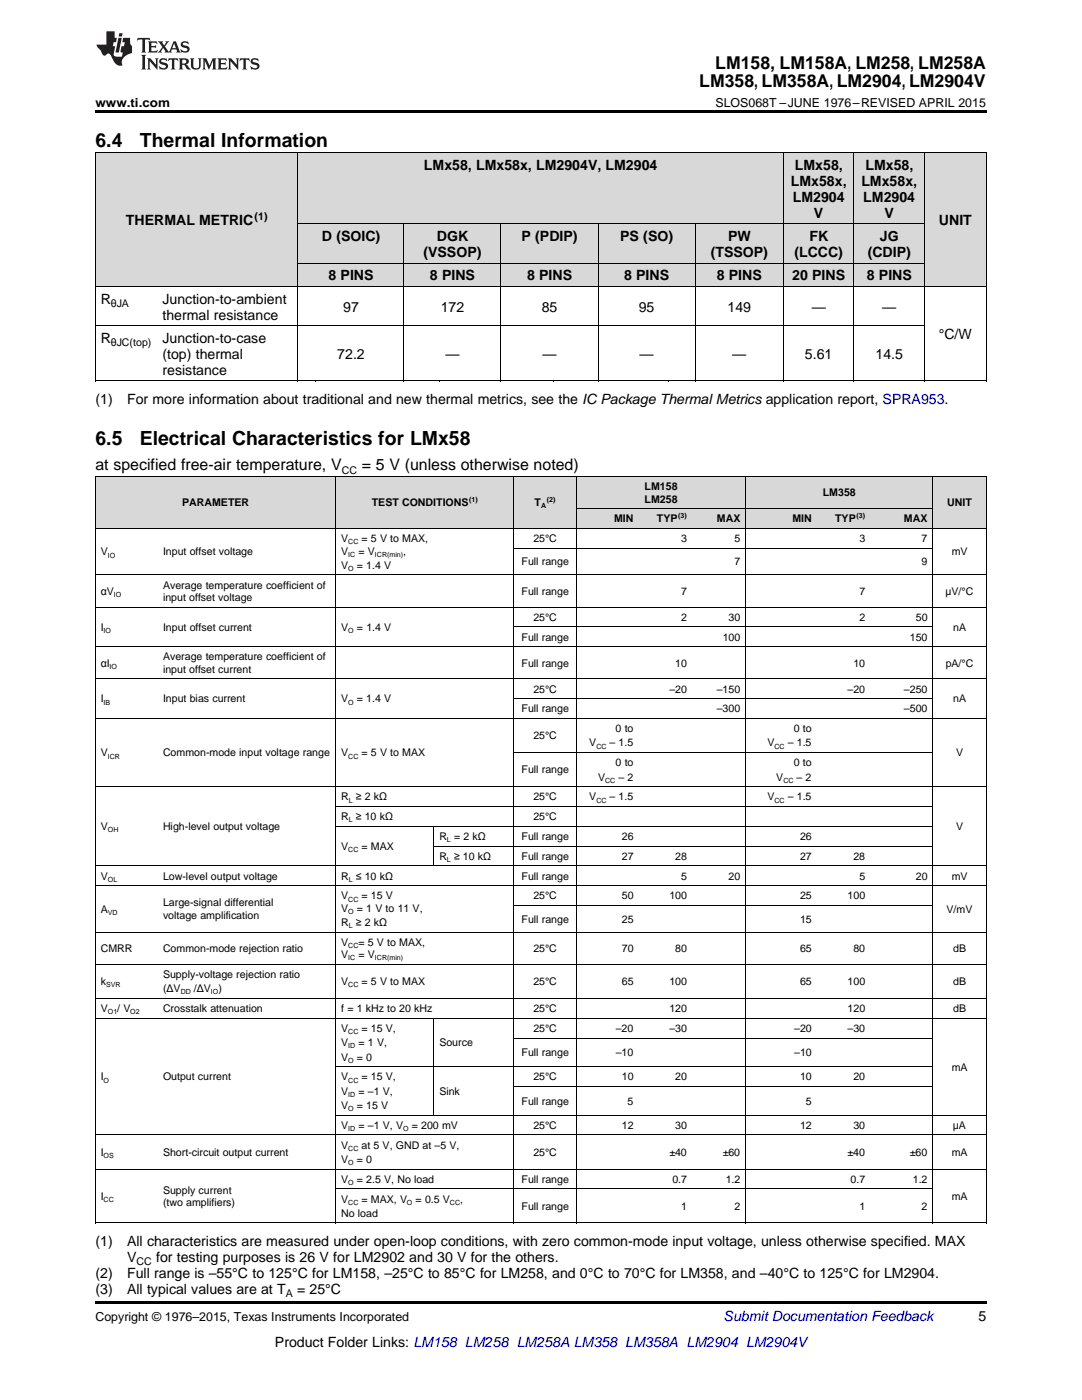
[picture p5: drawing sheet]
<svg xmlns="http://www.w3.org/2000/svg" width="216mm" height="279mm" viewBox="0 0 216 279" stroke-linecap="round" stroke-linejoin="round" font-family="sans-serif">
<defs><g id="words">
<g font-size="3.9">
<text x="19" y="29.3">6.4</text>
<text x="27.9" y="29.3">Thermal Information</text>
<text x="19" y="88.7">6.5</text>
<text x="27.9" y="88.7">Electrical Characteristics for LMx58</text>
</g>
<g font-size="3.5">
<text x="139.5" y="17.3">LM358, LM358A, LM2904, LM2904V</text>
<text x="142.7" y="13.8">LM158, LM158A, LM258, LM258A</text>
</g>
<g font-size="3.2">
<text x="19" y="93.9">at specified free-air temperature, V</text>
<text x="72.2" y="93.9">= 5 V (unless otherwise noted)</text>
</g>
<g font-size="2.8">
<text x="84.6" y="33.9">LMx58, LMx58x, LM2904V,</text>
<text x="120.8" y="33.9">LM2904</text>
<text x="158.6" y="33.9">LMx58,</text>
<text x="172.7" y="33.9">LMx58,</text>
<text x="157.8" y="37.1">LMx58x,</text>
<text x="158.2" y="40.3">LM2904</text>
<text x="171.9" y="37.1">LMx58x,</text>
<text x="172.3" y="40.3">LM2904</text>
<text x="25.1" y="44.9">THERMAL METRIC</text>
<text x="162.4" y="43.5">V</text>
<text x="176.5" y="43.5">V</text>
<text x="187.4" y="44.9">UNIT</text>
<text x="64.2" y="48.1">D (SOIC)</text>
<text x="84.5" y="51.3">(VSSOP)</text>
<text x="87.2" y="48.1">DGK</text>
<text x="104.1" y="48.1">P (PDIP)</text>
<text x="123.8" y="48.1">PS (SO)</text>
<text x="141.8" y="51.3">(TSSOP)</text>
<text x="145.3" y="48.1">PW</text>
<text x="158.5" y="51.3">(LCCC)</text>
<text x="161.5" y="48.1">FK</text>
<text x="173.1" y="51.3">(CDIP)</text>
<text x="175.6" y="48.1">JG</text>
<text x="65.5" y="56">8 PINS</text>
<text x="85.8" y="56">8</text>
<text x="88.2" y="56">PINS</text>
<text x="105.2" y="56">8 PINS</text>
<text x="124.5" y="56">8 PINS</text>
<text x="143" y="56">8 PINS</text>
<text x="158.1" y="56">20 PINS</text>
<text x="173" y="56">8 PINS</text>
<text x="20.1" y="60.6">R</text>
<text x="32.4" y="60.6">Junction-to-ambient</text>
<text x="32.4" y="63.8">thermal resistance</text>
<text x="68.5" y="62.2">97</text>
<text x="87.9" y="62.2">172</text>
<text x="108.1" y="62.2">85</text>
<text x="127.5" y="62.2">95</text>
<text x="145.2" y="62.2">149</text>
<text x="162" y="62.2">—</text>
<text x="176" y="62.2">—</text>
<text x="20.1" y="68.4">R</text>
<text x="32.4" y="68.4">Junction-to-case</text>
<text x="32.4" y="71.6">(top) thermal</text>
<text x="67.3" y="71.6">72.2</text>
<text x="88.9" y="71.6">—</text>
<text x="108.3" y="71.6">—</text>
<text x="127.6" y="71.6">—</text>
<text x="146.1" y="71.6">—</text>
<text x="160.6" y="71.6">5.61</text>
<text x="174.7" y="71.6">14.5</text>
<text x="187.3" y="67.7">°C/W</text>
<text x="32.4" y="74.8">resistance</text>
<text x="19" y="80.6">(1)</text>
<text x="25.4" y="80.6">For more information about traditional and new thermal metrics, see the IC Package Thermal Metrics application report, SPRA953.</text>
<text x="19" y="248.7">(1)</text>
<text x="25.4" y="248.7">All characteristics are measured under open-loop conditions, with zero common-mode input voltage, unless otherwise specified. MAX</text>
<text x="25.4" y="251.9">V</text>
<text x="31.2" y="251.9">for testing purposes is 26 V for LM2902 and 30 V for the others.</text>
<text x="19" y="255.1">(2)</text>
<text x="25.4" y="255.1">Full range is –55°C to 125°C for LM158, –25°C to 85°C for LM258, and 0°C to 70°C for LM358, and –40°C to 125°C for LM2904.</text>
<text x="19" y="258.2">(3)</text>
<text x="25.4" y="258.2">All typical values are at T</text>
<text x="59.3" y="258.2">= 25°C</text>
<text x="195.3" y="263.6">5</text>
<text x="54.9" y="268.9">Product Folder Links: LM158 LM258 LM258A LM358 LM358A LM2904 LM2904V</text>
</g>
<text font-size="2.8" fill="#0000c8" x="144.4" y="263.6">Submit Documentation Feedback</text>
<g font-size="2.5">
<text x="19" y="21.4">www.ti.com</text>
<text x="142.8" y="21.4">SLOS068T –JUNE 1976–REVISED APRIL 2015</text>
<text x="19" y="263.6">Copyright © 1976–2015, Texas Instruments Incorporated</text>
</g>
<g font-size="2.1">
<text x="50.8" y="43.8">(1)</text>
<text x="22.1" y="61.2">θJA</text>
<text x="22.1" y="69">θJC(top)</text>
<text x="68.2" y="94.5">CC</text>
<text x="36.3" y="101">PARAMETER</text>
<text x="74.2" y="101">TEST CONDITIONS</text>
<text x="106.7" y="101">T</text>
<text x="128.6" y="97.8">LM158</text>
<text x="128.6" y="100.3">LM258</text>
<text x="164.2" y="99.1">LM358</text>
<text x="189" y="101">UNIT</text>
<text x="122.5" y="104.2">MIN</text>
<text x="131.1" y="104.2">TYP</text>
<text x="143.1" y="104.2">MAX</text>
<text x="158.1" y="104.2">MIN</text>
<text x="166.7" y="104.2">TYP</text>
<text x="180.4" y="104.2">MAX</text>
<text x="20.1" y="110.8">V</text>
<text x="32.5" y="110.8">Input offset voltage</text>
<text x="68.1" y="108.2">V</text>
<text x="68.1" y="110.7">V</text>
<text x="68.1" y="113.5">V</text>
<text x="71.2" y="113.5">= 1.4 V</text>
<text x="71.5" y="110.7">= V</text>
<text x="72.1" y="108.2">= 5 V to MAX,</text>
<text x="80.5" y="110.7">,</text>
<text x="104.1" y="112.8">Full range</text>
<text x="106.4" y="108.2">25°C</text>
<text x="135.9" y="108.2">3</text>
<text x="146.6" y="108.2">5</text>
<text x="146.6" y="112.8">7</text>
<text x="171.5" y="108.2">3</text>
<text x="183.9" y="108.2">7</text>
<text x="183.9" y="112.8">9</text>
<text x="189.9" y="110.8">mV</text>
<text x="20.1" y="118.7">αV</text>
<text x="32.5" y="117.5">Average temperature coefficient of</text>
<text x="32.5" y="119.9">input offset voltage</text>
<text x="104.1" y="118.7">Full range</text>
<text x="135.9" y="118.7">7</text>
<text x="171.5" y="118.7">7</text>
<text x="188.7" y="118.7">µV/°C</text>
<text x="20.1" y="125.9">I</text>
<text x="32.5" y="125.9">Input offset current</text>
<text x="68.1" y="125.9">V</text>
<text x="71.2" y="125.9">= 1.4 V</text>
<text x="106.4" y="123.9">25°C</text>
<text x="135.9" y="123.9">2</text>
<text x="145.4" y="123.9">30</text>
<text x="171.5" y="123.9">2</text>
<text x="182.7" y="123.9">50</text>
<text x="190.2" y="125.9">nA</text>
<text x="32.5" y="131.8">Average temperature coefficient of</text>
<text x="104.1" y="127.8">Full range</text>
<text x="144.2" y="127.8">100</text>
<text x="181.5" y="127.8">150</text>
<text x="20.1" y="133">αI</text>
<text x="32.5" y="134.3">input offset current</text>
<text x="104.1" y="133">Full range</text>
<text x="134.7" y="133">10</text>
<text x="170.3" y="133">10</text>
<text x="188.7" y="133">pA/°C</text>
<text x="20.1" y="140.2">I</text>
<text x="32.5" y="140.2">Input bias current</text>
<text x="68.1" y="140.2">V</text>
<text x="71.2" y="140.2">= 1.4 V</text>
<text x="104.1" y="142.2">Full range</text>
<text x="106.4" y="138.2">25°C</text>
<text x="133.6" y="138.2">–20</text>
<text x="143" y="138.2">–150</text>
<text x="143" y="142.2">–300</text>
<text x="169.1" y="138.2">–20</text>
<text x="180.4" y="138.2">–250</text>
<text x="180.4" y="142.2">–500</text>
<text x="190.2" y="140.2">nA</text>
<text x="106.4" y="147.5">25°C</text>
<text x="117.6" y="149">V</text>
<text x="121.6" y="149">– 1.5</text>
<text x="122.8" y="146.1">0 to</text>
<text x="153.1" y="149">V</text>
<text x="157.2" y="149">– 1.5</text>
<text x="158.4" y="146.1">0 to</text>
<text x="20.1" y="151">V</text>
<text x="32.5" y="151">Common-mode input voltage range</text>
<text x="68.1" y="151">V</text>
<text x="72.1" y="151">= 5 V to MAX</text>
<text x="104.1" y="154.3">Full range</text>
<text x="119.3" y="155.8">V</text>
<text x="122.8" y="152.9">0 to</text>
<text x="123.4" y="155.8">– 2</text>
<text x="154.9" y="155.8">V</text>
<text x="158.4" y="152.9">0 to</text>
<text x="159" y="155.8">– 2</text>
<text x="190.8" y="151">V</text>
<text x="68.1" y="159.7">R ≥ 2 kΩ</text>
<text x="106.4" y="159.7">25°C</text>
<text x="117.6" y="159.7">V</text>
<text x="121.6" y="159.7">– 1.5</text>
<text x="153.1" y="159.7">V</text>
<text x="157.2" y="159.7">– 1.5</text>
<text x="20.1" y="165.7">V</text>
<text x="32.5" y="165.7">High-level output voltage</text>
<text x="68.1" y="163.7">R ≥ 10 kΩ</text>
<text x="87.7" y="167.6">R = 2 kΩ</text>
<text x="104.1" y="167.6">Full range</text>
<text x="106.4" y="163.7">25°C</text>
<text x="124.1" y="167.6">26</text>
<text x="159.6" y="167.6">26</text>
<text x="190.8" y="165.7">V</text>
<text x="68.1" y="169.6">V</text>
<text x="72.1" y="169.6">= MAX</text>
<text x="87.7" y="171.6">R ≥ 10 kΩ</text>
<text x="104.1" y="171.6">Full range</text>
<text x="124.1" y="171.6">27</text>
<text x="134.7" y="171.6">28</text>
<text x="159.6" y="171.6">27</text>
<text x="170.3" y="171.6">28</text>
<text x="20.1" y="175.5">V</text>
<text x="32.5" y="175.5">Low-level output voltage</text>
<text x="68.1" y="175.5">R ≤ 10 kΩ</text>
<text x="68.1" y="179.5">V</text>
<text x="72.1" y="179.5">= 15 V</text>
<text x="104.1" y="175.5">Full range</text>
<text x="106.4" y="179.5">25°C</text>
<text x="124.1" y="179.5">50</text>
<text x="133.6" y="179.5">100</text>
<text x="135.9" y="175.5">5</text>
<text x="145.4" y="175.5">20</text>
<text x="159.6" y="179.5">25</text>
<text x="169.1" y="179.5">100</text>
<text x="171.5" y="175.5">5</text>
<text x="182.7" y="175.5">20</text>
<text x="189.9" y="175.5">mV</text>
<text x="20.1" y="182.1">A</text>
<text x="32.5" y="180.9">Large-signal differential</text>
<text x="32.5" y="183.4">voltage amplification</text>
<text x="68.1" y="182">V</text>
<text x="68.1" y="184.8">R ≥ 2 kΩ</text>
<text x="71.2" y="182">= 1 V to 11 V,</text>
<text x="104.1" y="184.1">Full range</text>
<text x="124.1" y="184.1">25</text>
<text x="159.6" y="184.1">15</text>
<text x="188.9" y="182.1">V/mV</text>
<text x="20.1" y="190">CMRR</text>
<text x="32.5" y="190">Common-mode rejection ratio</text>
<text x="68.1" y="188.8">V</text>
<text x="68.1" y="191.2">V</text>
<text x="71.5" y="188.8">= 5 V to MAX,</text>
<text x="71.5" y="191.2">= V</text>
<text x="106.4" y="190">25°C</text>
<text x="124.1" y="190">70</text>
<text x="134.7" y="190">80</text>
<text x="159.6" y="190">65</text>
<text x="170.3" y="190">80</text>
<text x="190.2" y="190">dB</text>
<text x="20.1" y="196.6">k</text>
<text x="32.5" y="195.2">Supply-voltage rejection ratio</text>
<text x="68.1" y="196.6">V</text>
<text x="72.1" y="196.6">= 5 V to MAX</text>
<text x="106.4" y="196.6">25°C</text>
<text x="124.1" y="196.6">65</text>
<text x="133.6" y="196.6">100</text>
<text x="159.6" y="196.6">65</text>
<text x="169.1" y="196.6">100</text>
<text x="190.2" y="196.6">dB</text>
<text x="20.1" y="202">V</text>
<text x="23.4" y="202">/ V</text>
<text x="32.5" y="198">(ΔV</text>
<text x="32.5" y="202">Crosstalk attenuation</text>
<text x="38.7" y="198">/ΔV</text>
<text x="43.6" y="198">)</text>
<text x="68.1" y="202">f = 1 kHz to 20 kHz</text>
<text x="106.4" y="202">25°C</text>
<text x="133.6" y="202">120</text>
<text x="169.1" y="202">120</text>
<text x="190.2" y="202">dB</text>
<text x="68.1" y="206">V</text>
<text x="68.1" y="208.8">V</text>
<text x="71.5" y="208.8">= 1 V,</text>
<text x="72.1" y="206">= 15 V,</text>
<text x="87.7" y="208.8">Source</text>
<text x="106.4" y="206">25°C</text>
<text x="122.9" y="206">–20</text>
<text x="133.6" y="206">–30</text>
<text x="158.5" y="206">–20</text>
<text x="169.1" y="206">–30</text>
<text x="20.1" y="215.6">I</text>
<text x="32.5" y="215.6">Output current</text>
<text x="68.1" y="211.7">V</text>
<text x="68.1" y="215.6">V</text>
<text x="71.2" y="211.7">= 0</text>
<text x="72.1" y="215.6">= 15 V,</text>
<text x="104.1" y="210.8">Full range</text>
<text x="106.4" y="215.6">25°C</text>
<text x="122.9" y="210.8">–10</text>
<text x="124.1" y="215.6">10</text>
<text x="134.7" y="215.6">20</text>
<text x="158.5" y="210.8">–10</text>
<text x="159.6" y="215.6">10</text>
<text x="170.3" y="215.6">20</text>
<text x="189.9" y="213.6">mA</text>
<text x="68.1" y="218.5">V</text>
<text x="68.1" y="221.3">V</text>
<text x="71.2" y="221.3">= 15 V</text>
<text x="71.5" y="218.5">= –1 V,</text>
<text x="87.7" y="218.5">Sink</text>
<text x="104.1" y="220.5">Full range</text>
<text x="125.2" y="220.5">5</text>
<text x="160.8" y="220.5">5</text>
<text x="68.1" y="225.3">V</text>
<text x="71.5" y="225.3">= –1 V, V</text>
<text x="82.2" y="225.3">= 200 mV</text>
<text x="106.4" y="225.3">25°C</text>
<text x="124.1" y="225.3">12</text>
<text x="134.7" y="225.3">30</text>
<text x="159.6" y="225.3">12</text>
<text x="170.3" y="225.3">30</text>
<text x="190.1" y="225.3">μA</text>
<text x="20.1" y="230.6">I</text>
<text x="32.5" y="230.6">Short-circuit output current</text>
<text x="68.1" y="229.2">V</text>
<text x="68.1" y="232.1">V</text>
<text x="71.2" y="232.1">= 0</text>
<text x="72.1" y="229.2">at 5 V, GND at –5 V,</text>
<text x="106.4" y="230.6">25°C</text>
<text x="133.6" y="230.6">±40</text>
<text x="144.2" y="230.6">±60</text>
<text x="169.1" y="230.6">±40</text>
<text x="181.6" y="230.6">±60</text>
<text x="189.9" y="230.6">mA</text>
<text x="20.1" y="239.4">I</text>
<text x="32.5" y="238.2">Supply current</text>
<text x="68.1" y="236">V</text>
<text x="68.1" y="240">V</text>
<text x="71.2" y="236">= 2.5 V, No load</text>
<text x="72.1" y="240">= MAX, V</text>
<text x="82.9" y="240">= 0.5 V</text>
<text x="91.8" y="240">,</text>
<text x="104.1" y="236">Full range</text>
<text x="134.2" y="236">0.7</text>
<text x="144.8" y="236">1.2</text>
<text x="169.7" y="236">0.7</text>
<text x="182.1" y="236">1.2</text>
<text x="189.9" y="239.4">mA</text>
<text x="32.5" y="240.7">(two amplifiers)</text>
<text x="68.1" y="242.9">No load</text>
<text x="104.1" y="241.4">Full range</text>
<text x="135.9" y="241.4">1</text>
<text x="146.6" y="241.4">2</text>
<text x="171.5" y="241.4">1</text>
<text x="183.9" y="241.4">2</text>
<text x="27.3" y="252.4">CC</text>
<text x="57" y="258.8">A</text>
</g>
<g font-size="1.4">
<text x="93.6" y="100.2">(1)</text>
<text x="107.9" y="101.5">A</text>
<text x="109.1" y="100.2">(2)</text>
<text x="135.3" y="103.4">(3)</text>
<text x="170.9" y="103.4">(3)</text>
<text x="21.5" y="111.3">IO</text>
<text x="69.5" y="108.6">CC</text>
<text x="69.5" y="111.1">IC</text>
<text x="69.5" y="113.9">O</text>
<text x="74.8" y="111.1">ICR(min)</text>
<text x="22.7" y="119.1">IO</text>
<text x="20.7" y="126.3">IO</text>
<text x="69.5" y="126.3">O</text>
<text x="21.9" y="133.5">IO</text>
<text x="20.7" y="140.6">IB</text>
<text x="69.5" y="140.6">O</text>
<text x="119" y="149.4">CC</text>
<text x="154.6" y="149.4">CC</text>
<text x="21.5" y="151.4">ICR</text>
<text x="69.5" y="151.4">CC</text>
<text x="69.6" y="160.2">L</text>
<text x="119" y="160.2">CC</text>
<text x="120.8" y="156.2">CC</text>
<text x="154.6" y="160.2">CC</text>
<text x="156.3" y="156.2">CC</text>
<text x="21.5" y="166.1">OH</text>
<text x="69.6" y="164.1">L</text>
<text x="69.5" y="170">CC</text>
<text x="89.2" y="168.1">L</text>
<text x="89.2" y="172">L</text>
<text x="21.5" y="176">OL</text>
<text x="69.5" y="179.9">CC</text>
<text x="69.6" y="176">L</text>
<text x="21.5" y="182.6">VD</text>
<text x="69.5" y="182.4">O</text>
<text x="69.6" y="185.2">L</text>
<text x="69.5" y="189.2">CC</text>
<text x="69.5" y="191.7">IC</text>
<text x="74.8" y="191.7">ICR(min)</text>
<text x="21.2" y="197">SVR</text>
<text x="69.5" y="197">CC</text>
<text x="21.5" y="202.4">O1</text>
<text x="26" y="202.4">O2</text>
<text x="36.1" y="198.5">DD</text>
<text x="42.1" y="198.5">IO</text>
<text x="69.5" y="206.4">CC</text>
<text x="69.5" y="209.2">ID</text>
<text x="69.5" y="212.1">O</text>
<text x="20.7" y="216">O</text>
<text x="69.5" y="216">CC</text>
<text x="69.5" y="218.9">ID</text>
<text x="69.5" y="221.8">O</text>
<text x="69.5" y="225.7">ID</text>
<text x="80.4" y="225.7">O</text>
<text x="20.7" y="231.1">OS</text>
<text x="69.5" y="229.7">CC</text>
<text x="69.5" y="232.5">O</text>
<text x="20.7" y="239.9">CC</text>
<text x="69.5" y="236.5">O</text>
<text x="69.5" y="240.4">CC</text>
<text x="81.2" y="240.4">O</text>
<text x="89.8" y="240.4">CC</text>
</g>
</g></defs>
<g fill="#d8d8d8">
<path d="M19 95.1h12.5v10.4h-12.5z"/>
<path d="M31.5 95.1h35.5v10.4h-35.5z"/>
<path d="M67 95.1h19.6v10.4h-19.6z"/>
<path d="M86.6 95.1h16v10.4h-16z"/>
<path d="M102.6 95.1h12.4v10.4h-12.4z"/>
<path d="M115 101.6h12.5v3.9h-12.5z"/>
<path d="M127.5 101.6h10.6v3.9h-10.6z"/>
<path d="M138.1 101.6h10.7v3.9h-10.7z"/>
<path d="M148.8 101.6h14.3v3.9h-14.3z"/>
<path d="M163.1 101.6h10.6v3.9h-10.6z"/>
<path d="M173.7 101.6h12.5v3.9h-12.5z"/>
<path d="M186.2 95.1h10.6v10.4h-10.6z"/>
<path d="M115 95.1h12.5v6.5h-12.5z"/>
<path d="M127.5 95.1h10.6v6.5h-10.6z"/>
<path d="M138.1 95.1h10.7v6.5h-10.7z"/>
<path d="M148.8 95.1h14.3v6.5h-14.3z"/>
<path d="M163.1 95.1h10.6v6.5h-10.6z"/>
<path d="M173.7 95.1h12.5v6.5h-12.5z"/>
<path d="M19 30.6h12.4v26.6h-12.4z"/>
<path d="M31.4 30.6h28.1v26.6h-28.1z"/>
<path d="M59.5 52.6h3.5v4.6h-3.5z"/>
<path d="M63 52.6h17.6v4.6h-17.6z"/>
<path d="M80.6 52.6h7.1v4.6h-7.1z"/>
<path d="M87.7 52.6h12.3v4.6h-12.3z"/>
<path d="M100 52.6h10.6v4.6h-10.6z"/>
<path d="M110.6 52.6h8.8v4.6h-8.8z"/>
<path d="M119.4 52.6h14.1v4.6h-14.1z"/>
<path d="M133.5 52.6h5.2v4.6h-5.2z"/>
<path d="M138.7 52.6h17.7v4.6h-17.7z"/>
<path d="M156.4 52.6h14v4.6h-14z"/>
<path d="M170.4 52.6h14.1v4.6h-14.1z"/>
<path d="M184.5 30.6h12.3v26.6h-12.3z"/>
<path d="M59.5 44.7h3.5v7.9h-3.5z"/>
<path d="M63 44.7h17.6v7.9h-17.6z"/>
<path d="M80.6 44.7h7.1v7.9h-7.1z"/>
<path d="M87.7 44.7h12.3v7.9h-12.3z"/>
<path d="M100 44.7h10.6v7.9h-10.6z"/>
<path d="M110.6 44.7h8.8v7.9h-8.8z"/>
<path d="M119.4 44.7h14.1v7.9h-14.1z"/>
<path d="M133.5 44.7h5.2v7.9h-5.2z"/>
<path d="M138.7 44.7h17.7v7.9h-17.7z"/>
<path d="M156.4 44.7h14v7.9h-14z"/>
<path d="M170.4 44.7h14.1v7.9h-14.1z"/>
<path d="M59.5 30.6h3.5v14.1h-3.5z"/>
<path d="M63 30.6h17.6v14.1h-17.6z"/>
<path d="M80.6 30.6h7.1v14.1h-7.1z"/>
<path d="M87.7 30.6h12.3v14.1h-12.3z"/>
<path d="M100 30.6h10.6v14.1h-10.6z"/>
<path d="M110.6 30.6h8.8v14.1h-8.8z"/>
<path d="M119.4 30.6h14.1v14.1h-14.1z"/>
<path d="M133.5 30.6h5.2v14.1h-5.2z"/>
<path d="M138.7 30.6h17.7v14.1h-17.7z"/>
<path d="M156.4 30.6h14v14.1h-14z"/>
<path d="M170.4 30.6h14.1v14.1h-14.1z"/>
</g>
<g fill="#000">
<path d="M19 22h177.8v.5h-177.8zM19 76l.2 .1zM59.4 76l.1 .1zM62.9 76l.1 .1zM80.5 76l.1 .1zM87.6 76l.1 .1zM99.9 76l.1 .1zM110.5 76l.1 .1zM119.3 76l.1 .1zM133.3 76l.2 .1zM138.6 76l.1 .1zM156.2 76l.2 .1z"/>
<path d="M170.3 76l.1 .1zM184.4 76l.1 .1zM196.7 76l.1 .1zM19 259.7h177.8v.5h-177.8z"/>
</g>
<g fill="none" stroke="#000" stroke-width=".2">
<path d="M19 30.5h177.8M19.1 30.5v45.6M59.5 30.5v45.6M156.3 30.5v45.6M170.4 30.5v45.6M184.4 30.5v45.6M196.8 30.5v45.6M19 57.2h177.8M59.5 52.5h125M59.5 44.7h125M80.6 44.7v31.4M100 44.7v31.4"/>
<path d="M119.3 44.7v31.4M138.7 44.7v31.4M19 76h177.8M19 65h165.5M19 95.1h177.8M19.1 95.1v149M67 95.1v149M102.5 95.1v149M115 95.1v149M148.8 95.1v149M186.1 95.1v149M196.8 95.1v149"/>
<path d="M19 114.7h177.8M19 105.5h177.8M102.6 109.4h83.5M115 101.5h71.2M19 135.5h177.8M19 129.1h177.8M19 121.2h177.8M102.6 139.4h83.5M102.6 125.1h83.5M19 157h177.8M19 143.4h177.8M102.6 150.2h83.5"/>
<path d="M19 176.8h177.8M19 172.8h177.8M67 164.9h119.1M67 161h119.1M86.6 165v7.9M86.6 168.9h99.5M19 199.3h177.8M19 192.5h177.8M19 186h177.8M102.6 180.7h83.5M19 203.2h177.8M67 212.9h119.1"/>
<path d="M86.6 203.3v19.3M102.6 216.8h83.5M102.6 207.2h83.5M19 233.3h177.8M19 226.5h177.8M67 237.3h119.1M67 222.5h129.8M19 244.1h177.8"/>
</g>
<g fill="#231f20">
<path d="M27.5 7.6l-.1 .5 .4-.2h.6v.1v2.1l-.2 .4h1l-.3-.4v-2.1l.1-.1h.5l.5 .2-.2-.5zM29.5 8.3l.2 .3v1.5l-.2 .4h1.8l.2-.6a1.04 1.04 0 0 1-1.3 .2v-.7h.6l.3 .2v-.6l-.3 .2h-.6v-.6l.8-.1 .4 .3-.2-.5zM31.5 8.3l.9 1.1-.9 1.1h.8l-.2-.2 .5-.7 .4 .7-.2 .2h1.5l-.1-.2 .1-.4h.9l.1 .4-.2 .2h1l-.3-.3-.7-1.9h-.5l-.9 2-.8-1 .9-1h-.8l.1 .3-.3 .5-.4-.6 .2-.2zM34.7 8.6l.4 1h-.7zM36.3 8.4a.63 .63 0 0 0-.2 .7 .63 .63 0 0 0 .6 .4l.6 .2 .1 .2a.75 .75 0 0 1-.7 .4 .75 .75 0 0 1-.6-.5l.1 .7 .1-.1a1.11 1.11 0 0 0 1.5-.6 1.13 1.13 0 0 0-1.2-.8l-.1-.4a1.04 1.04 0 0 1 1.2 .2l-.2-.5-.1 .1-.5-.2zM28.2 10.9l.2 .4v2.2l-.2 .4h1l-.3-.4v-2.2l.3-.4zM29.3 11.6l.3 .4v1.5l-.3 .4h.8l-.2-.4v-1.3l1.5 1.7v-1.9l.2-.4h-.7l.2 .4v.9l-1.1-1.3zM32 11.8a.62 .62 0 0 0-.2 .7 .62 .62 0 0 0 .6 .4l.6 .1 .1 .3a.76 .76 0 0 1-.7 .3 .76 .76 0 0 1-.6-.4l.1 .7 .1-.1a1.11 1.11 0 0 0 1.5-.6 1.13 1.13 0 0 0-1.2-.8l-.1-.4a1.04 1.04 0 0 1 1.2 .2l-.2-.6-.1 .1-.5-.1zM33.7 11.6l-.2 .6a.61 .61 0 0 1 .8-.3v1.6l-.2 .4h.9l-.2-.4v-1.6a.63 .63 0 0 1 .8 .3l-.2-.6zM35.6 11.6l.3 .4v1.5l-.3 .4h1l-.2-.2v-.8l.5 .2a.76 .76 0 0 0 1.2 .7l-1-1a.58 .58 0 0 0 .6-.5 .58 .58 0 0 0-.5-.6zM36.4 11.9h.1a.45 .45 0 0 1 .5 .1 .45 .45 0 0 1 .1 .5l-.7 .2zM37.9 11.6l.2 .2a2.17 2.17 0 0 0 .3 1.9 .99 .99 0 0 0 1.6-.6v-1.1l.2-.4h-.7l.2 .2a1.92 1.92 0 0 1-.2 1.8 .6 .6 0 0 1-.9-.5v-1.1l.2-.4zM40.4 11.6l.2 .4v1.5l-.2 .4h.7l-.2-.4v-1.4l.8 1.8 .8-1.8v1.4l-.2 .4h.9l-.2-.4v-1.5l.2-.4h-.8l-.6 1.5-.6-1.5zM43.4 11.6l.2 .4v1.5l-.2 .4h1.8l.2-.6a1.04 1.04 0 0 1-1.3 .1v-.6h.5l.4 .2v-.6l-.4 .2h-.5v-.7h.8l.3 .3-.1-.6zM45.5 11.6l.2 .4v1.5l-.2 .4h.7l-.2-.4v-1.3l1.5 1.7v-1.9l.2-.4h-.7l.2 .4v.9l-1.1-1.3zM47.9 11.6l-.1 .6a.61 .61 0 0 1 .8-.3v1.6l-.3 .4h1l-.3-.4 .1-1.6a.63 .63 0 0 1 .7 .3l-.1-.6zM50.2 11.8a.62 .62 0 0 0-.2 .7 .62 .62 0 0 0 .6 .4l.6 .1 .2 .3a.76 .76 0 0 1-.8 .3 .76 .76 0 0 1-.6-.4l.1 .7 .2-.1a1.11 1.11 0 0 0 1.5-.6 1.13 1.13 0 0 0-1.3-.8l-.1-.4a1.04 1.04 0 0 1 1.2 .2l-.1-.6-.2 .1-.5-.1z"/>
<path d="M21.2 6.3v2.6h-1.9l.1 .4 .7 .9a.91 .91 0 0 0 1 .8 .56 .56 0 0 1 .5-.3 .56 .56 0 0 1 .5 .3l.4 .8a1.53 1.53 0 0 0 1.9 1.2 1.54 1.54 0 0 1 1-2.1l.9-.3v-1.4a1.52 1.52 0 0 1-.3-1.6h-1.4l-.2 .8h.5l-.2 .8h-.4l-.2 1v.2l.4 .1-.2 .8a1.93 1.93 0 0 1-1.6-.3l.3-1.8h-.5l.2-.8h.4l.2-.8h-.4v-1.3zM23.6 7.6l-.6 2.9h.7l.6-2.9zM23.8 6.6l-.1 .7h.6l.2-.7z"/>
</g>
<use href="#words"/>
</svg>
